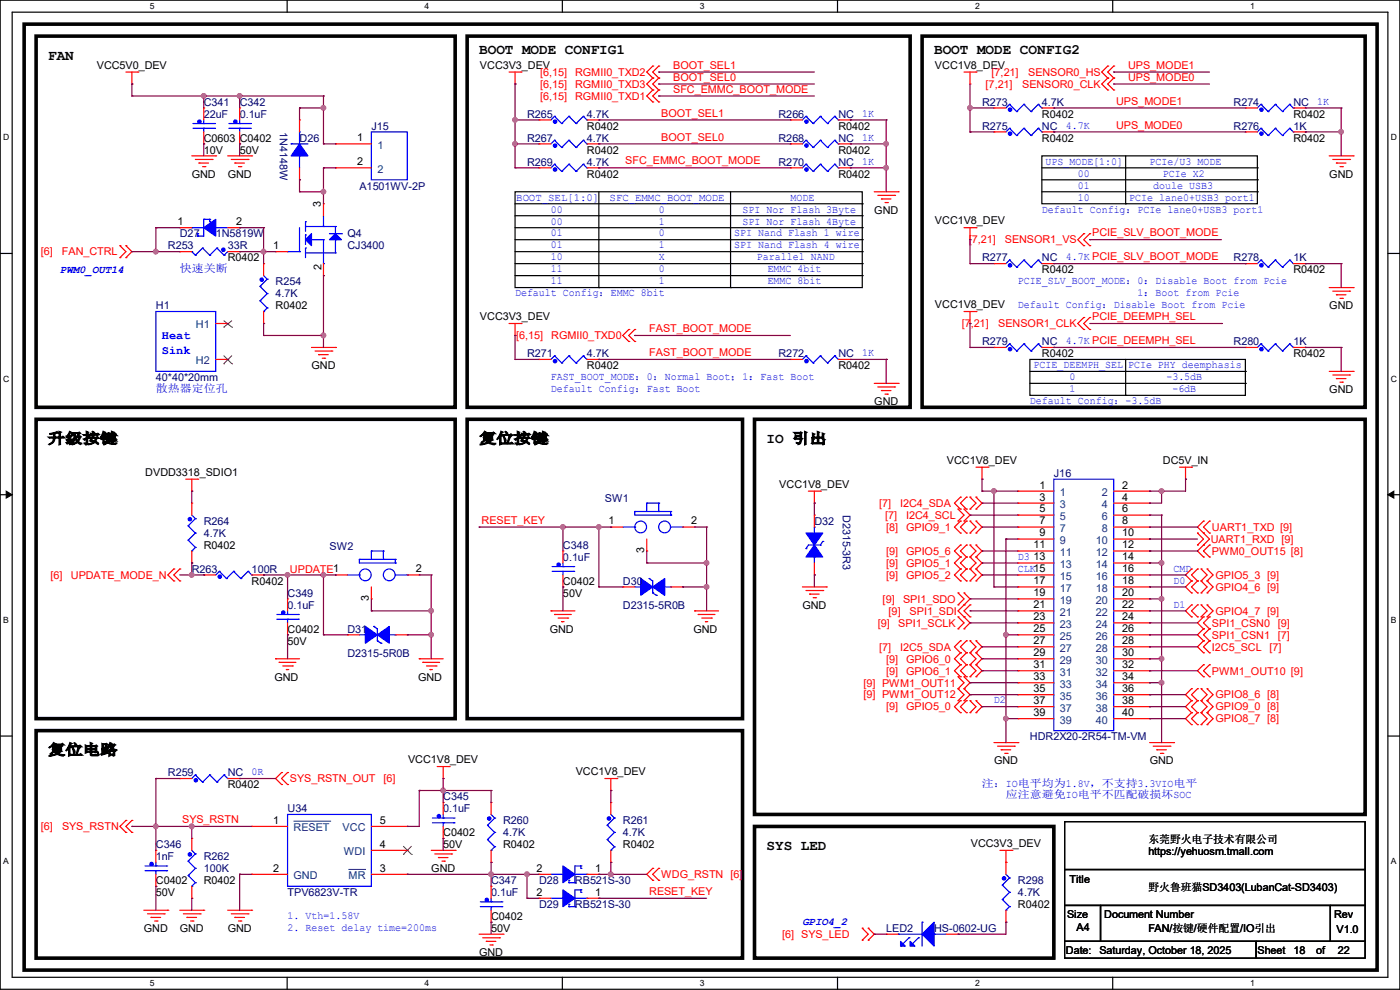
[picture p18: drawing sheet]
<svg xmlns="http://www.w3.org/2000/svg" width="297mm" height="210mm" viewBox="0 0 297 210" stroke-linecap="round" stroke-linejoin="round" font-family="sans-serif">
<defs><g id="words">
<g font-size="3">
<text x="101.6" y="11.5">BOOT MODE CONFIG1</text>
<text x="198.2" y="11.5">BOOT MODE CONFIG2</text>
<text x="10.2" y="12.7">FAN</text>
<text x="10.2" y="94">升级按键</text>
<text x="101.6" y="94">复位按键</text>
<text x="162.6" y="94">IO 引出</text>
<text x="10.2" y="160.1">复位电路</text>
<text x="162.6" y="180.4">SYS LED</text>
</g>
<g font-size="2.5" fill="#00f">
<text x="34.3" y="72">Heat</text>
<text x="34.3" y="75">Sink</text>
</g>
<g font-size="2.3">
<text x="20.5" y="14.6">VCC5V0_DEV</text>
<text x="101.8" y="14.6">VCC3V3_DEV</text>
<text x="198.3" y="14.6">VCC1V8_DEV</text>
<text x="75.7" y="30">1</text>
<text x="124.5" y="27.5">R0402</text>
<text x="177.9" y="27.5">R0402</text>
<text x="221" y="25">R0402</text>
<text x="274.4" y="25">R0402</text>
<text x="43.2" y="30.1">C0603</text>
<text x="43.2" y="32.6">10V</text>
<text x="50.8" y="30.1">C0402</text>
<text x="50.8" y="32.6">50V</text>
<text x="75.7" y="35.1">2</text>
<text x="124.5" y="32.6">R0402</text>
<text x="177.9" y="32.6">R0402</text>
<text x="221" y="30.1">R0402</text>
<text x="274.4" y="30.1">R0402</text>
<text x="40.7" y="37.7">GND</text>
<text x="48.3" y="37.7">GND</text>
<text x="124.5" y="37.7">R0402</text>
<text x="177.9" y="37.7">R0402</text>
<text x="282" y="37.7">GND</text>
<text x="37.6" y="47.8">1</text>
<text x="50.1" y="47.8">2</text>
<text x="68.1" y="44" transform="rotate(-90 68.1 44)">3</text>
<text x="185.5" y="45.3">GND</text>
<text x="198.3" y="47.6">VCC1V8_DEV</text>
<text x="58" y="52.8">1</text>
<text x="48.3" y="55.5">R0402</text>
<text x="68.2" y="57.2" transform="rotate(-90 68.2 57.2)">2</text>
<text x="221" y="58">R0402</text>
<text x="274.4" y="58">R0402</text>
<text x="58.5" y="65.6">R0402</text>
<text x="198.3" y="65.4">VCC1V8_DEV</text>
<text x="282" y="65.6">GND</text>
<text x="101.8" y="67.9">VCC3V3_DEV</text>
<text x="221" y="75.8">R0402</text>
<text x="274.4" y="75.8">R0402</text>
<text x="66.1" y="78.3">GND</text>
<text x="124.5" y="78.3">R0402</text>
<text x="177.9" y="78.3">R0402</text>
<text x="282" y="83.4">GND</text>
<text x="185.5" y="85.9">GND</text>
<text x="30.8" y="100.9">DVDD3318_SDIO1</text>
<text x="200.9" y="98.4">VCC1V8_DEV</text>
<text x="246.7" y="98.4">DC5V_IN</text>
<text x="165.3" y="103.5">VCC1V8_DEV</text>
<text x="220.5" y="103.6">1</text>
<text x="220.5" y="106.2">3</text>
<text x="238.1" y="103.6">2</text>
<text x="238.1" y="106.2">4</text>
<text x="129.1" y="111.3">1</text>
<text x="146.6" y="111.3">2</text>
<text x="220.5" y="108.7">5</text>
<text x="220.5" y="111.3">7</text>
<text x="220.5" y="113.8">9</text>
<text x="238.1" y="108.7">6</text>
<text x="238.1" y="111.3">8</text>
<text x="238.1" y="113.8">10</text>
<text x="43.2" y="116.4">R0402</text>
<text x="136.7" y="117.4" transform="rotate(-90 136.7 117.4)">3</text>
<text x="219.3" y="116.3">11</text>
<text x="219.3" y="118.9">13</text>
<text x="238.1" y="116.3">12</text>
<text x="238.1" y="118.9">14</text>
<text x="53.4" y="124">R0402</text>
<text x="88.2" y="121.4">2</text>
<text x="119.4" y="124">C0402</text>
<text x="219.3" y="124">17</text>
<text x="238.1" y="121.4">16</text>
<text x="238.1" y="124">18</text>
<text x="78.2" y="127.5" transform="rotate(-90 78.2 127.5)">3</text>
<text x="119.4" y="126.6">50V</text>
<text x="170.2" y="129.1">GND</text>
<text x="219.3" y="126.5">19</text>
<text x="219.3" y="129">21</text>
<text x="219.3" y="131.6">23</text>
<text x="238.1" y="126.5">20</text>
<text x="238.1" y="129">22</text>
<text x="238.1" y="131.6">24</text>
<text x="61" y="134.2">C0402</text>
<text x="61" y="136.7">50V</text>
<text x="116.6" y="134.2">GND</text>
<text x="147.1" y="134.2">GND</text>
<text x="219.3" y="134.1">25</text>
<text x="219.3" y="136.7">27</text>
<text x="238.1" y="134.1">26</text>
<text x="238.1" y="136.7">28</text>
<text x="219.3" y="139.2">29</text>
<text x="219.3" y="141.7">31</text>
<text x="238.1" y="139.2">30</text>
<text x="238.1" y="141.7">32</text>
<text x="58.2" y="144.4">GND</text>
<text x="88.7" y="144.4">GND</text>
<text x="219.3" y="144.3">33</text>
<text x="219.3" y="146.8">35</text>
<text x="219.3" y="149.4">37</text>
<text x="238.1" y="144.3">34</text>
<text x="238.1" y="146.8">36</text>
<text x="238.1" y="149.4">38</text>
<text x="219.3" y="151.9">39</text>
<text x="238.1" y="151.9">40</text>
<text x="86.6" y="161.9">VCC1V8_DEV</text>
<text x="48.3" y="167.2">R0402</text>
<text x="122.1" y="164.4">VCC1V8_DEV</text>
<text x="210.9" y="162.1">GND</text>
<text x="243.9" y="162.1">GND</text>
<text x="58" y="174.8">1</text>
<text x="80.6" y="179.8">4</text>
<text x="80.6" y="174.8">5</text>
<text x="94" y="177.4">C0402</text>
<text x="94" y="179.9">50V</text>
<text x="106.7" y="179.9">R0402</text>
<text x="132.1" y="179.9">R0402</text>
<text x="206" y="179.7">VCC3V3_DEV</text>
<text x="243.6" y="178.9">东莞野火电子技术有限公司</text>
<text x="58" y="184.9">2</text>
<text x="80.6" y="184.9">3</text>
<text x="91.5" y="185">GND</text>
<text x="113.8" y="184.9">2</text>
<text x="126.3" y="184.9">1</text>
<text x="243.6" y="181.4">https://yehuosm.tmall.com</text>
<text x="33.1" y="187.5">C0402</text>
<text x="33.1" y="190.1">50V</text>
<text x="43.2" y="187.5">R0402</text>
<text x="113.8" y="190">2</text>
<text x="126.3" y="190">1</text>
<text x="226.9" y="187.3">Title</text>
<text x="243.6" y="189.1">野火鲁班猫SD3403(LubanCat-SD3403)</text>
<text x="30.5" y="197.7">GND</text>
<text x="38.1" y="197.7">GND</text>
<text x="48.3" y="197.7">GND</text>
<text x="104.2" y="195.2">C0402</text>
<text x="104.2" y="197.7">50V</text>
<text x="216" y="192.6">R0402</text>
<text x="226.4" y="194.6">Size</text>
<text x="228.4" y="197.4">A4</text>
<text x="234.2" y="194.6">Document Number</text>
<text x="243.6" y="197.7">FAN/按键/硬件配置/IO引出</text>
<text x="283" y="194.6">Rev</text>
<text x="283.5" y="198">V1.0</text>
<text x="101.6" y="202.8">GND</text>
<text x="226.1" y="202.3">Date:</text>
<text x="233.2" y="202.3">Saturday, October 18, 2025</text>
<text x="266.8" y="202.3">Sheet</text>
<text x="274.4" y="202.3">18</text>
<text x="279.2" y="202.3">of</text>
<text x="283.8" y="202.3">22</text>
</g>
<g font-size="2.3" fill="#f00">
<text x="114.6" y="16.1">[6,15]</text>
<text x="122" y="16.1">RGMII0_TXD2</text>
<text x="142.8" y="14.6">BOOT_SEL1</text>
<text x="142.8" y="17.1">BOOT_SEL0</text>
<text x="210.4" y="16.1">[7,21]</text>
<text x="218.1" y="16.1">SENSOR0_HS</text>
<text x="239.3" y="14.6">UPS_MODE1</text>
<text x="239.3" y="17.1">UPS_MODE0</text>
<text x="114.6" y="18.6">[6,15]</text>
<text x="114.6" y="21.2">[6,15]</text>
<text x="122" y="18.6">RGMII0_TXD3</text>
<text x="122" y="21.2">RGMII0_TXD1</text>
<text x="142.8" y="19.6">SFC_EMMC_BOOT_MODE</text>
<text x="209.1" y="18.6">[7,21]</text>
<text x="216.8" y="18.6">SENSOR0_CLK</text>
<text x="236.8" y="22.2">UPS_MODE1</text>
<text x="140.3" y="29.8">BOOT_SEL0</text>
<text x="140.3" y="24.7">BOOT_SEL1</text>
<text x="236.8" y="27.3">UPS_MODE0</text>
<text x="132.6" y="34.9">SFC_EMMC_BOOT_MODE</text>
<text x="205.5" y="51.6">[7,21]</text>
<text x="213.2" y="51.6">SENSOR1_VS</text>
<text x="231.7" y="50.1">PCIE_SLV_BOOT_MODE</text>
<text x="8.7" y="54.2">[6]</text>
<text x="13.1" y="54.2">FAN_CTRL</text>
<text x="109.5" y="72">[6,15]</text>
<text x="116.9" y="72">RGMII0_TXD0</text>
<text x="137.7" y="70.4">FAST_BOOT_MODE</text>
<text x="204" y="69.4">[7,21]</text>
<text x="211.8" y="69.4">SENSOR1_CLK</text>
<text x="231.7" y="67.9">PCIE_DEEMPH_SEL</text>
<text x="137.7" y="75.5">FAST_BOOT_MODE</text>
<text x="186.5" y="107.5">[7]</text>
<text x="190.9" y="107.5">I2C4_SDA</text>
<text x="102.2" y="111.1">RESET_KEY</text>
<text x="187.8" y="110.1">[7]</text>
<text x="188" y="112.6">[8]</text>
<text x="192.2" y="110.1">I2C4_SCL</text>
<text x="192.2" y="112.6">GPIO9_1</text>
<text x="257.1" y="112.6">UART1_TXD [9]</text>
<text x="188" y="117.7">[9]</text>
<text x="192.2" y="117.7">GPIO5_6</text>
<text x="256.9" y="115.1">UART1_RXD [9]</text>
<text x="257.1" y="117.7">PWM0_OUT15 [8]</text>
<text x="10.7" y="122.8">[6]</text>
<text x="15" y="122.8">UPDATE_MODE_N</text>
<text x="61.5" y="121.5">UPDATE1</text>
<text x="188" y="122.8">[9]</text>
<text x="188" y="120.2">[9]</text>
<text x="192.2" y="122.8">GPIO5_2</text>
<text x="192.2" y="120.2">GPIO5_1</text>
<text x="257.9" y="122.8">GPIO5_3 [9]</text>
<text x="257.9" y="125.3">GPIO4_6 [9]</text>
<text x="187.3" y="127.8">[9]</text>
<text x="188.5" y="130.4">[9]</text>
<text x="191.6" y="127.8">SPI1_SDO</text>
<text x="193" y="130.4">SPI1_SDI</text>
<text x="257.9" y="130.4">GPIO4_7 [9]</text>
<text x="186.2" y="132.9">[9]</text>
<text x="190.6" y="132.9">SPI1_SCLK</text>
<text x="257.1" y="135.5">SPI1_CSN1</text>
<text x="257.1" y="132.9">SPI1_CSN0</text>
<text x="271.1" y="135.5">[7]</text>
<text x="271.1" y="132.9">[9]</text>
<text x="186.5" y="138">[7]</text>
<text x="188" y="140.5">[9]</text>
<text x="188" y="143.1">[9]</text>
<text x="190.9" y="138">I2C5_SDA</text>
<text x="192.2" y="140.5">GPIO6_0</text>
<text x="192.2" y="143.1">GPIO6_1</text>
<text x="257.1" y="138">I2C5_SCL</text>
<text x="257.1" y="143.1">PWM1_OUT10 [9]</text>
<text x="269.3" y="138">[7]</text>
<text x="183.2" y="145.6">[9] PWM1_OUT11</text>
<text x="183.2" y="148.2">[9] PWM1_OUT12</text>
<text x="257.9" y="148.2">GPIO8_6 [8]</text>
<text x="188" y="150.7">[9]</text>
<text x="192.2" y="150.7">GPIO5_0</text>
<text x="257.9" y="150.7">GPIO9_0 [8]</text>
<text x="257.9" y="153.2">GPIO8_7 [8]</text>
<text x="61.5" y="165.9">SYS_RSTN_OUT</text>
<text x="81.3" y="165.9">[6]</text>
<text x="8.7" y="176.1">[6]</text>
<text x="13.2" y="176.1">SYS_RSTN</text>
<text x="38.7" y="174.6">SYS_RSTN</text>
<text x="137.7" y="189.8">RESET_KEY</text>
<text x="140.3" y="186.3">WDG_RSTN [6]</text>
<text x="165.9" y="199">[6] SYS_LED</text>
</g>
<g font-size="2.3" fill="#000080">
<text x="43.2" y="22.4">C341</text>
<text x="50.8" y="22.4">C342</text>
<text x="208.3" y="22.4">R273</text>
<text x="221" y="22.4">4.7K</text>
<text x="261.7" y="22.4">R274</text>
<text x="274.4" y="22.4">NC</text>
<text x="43.2" y="25">22uF</text>
<text x="50.8" y="25">0.1uF</text>
<text x="59.4" y="28" transform="rotate(90 59.4 28)">1N4148W</text>
<text x="78.8" y="27.5">J15</text>
<text x="111.8" y="25">R265</text>
<text x="124.5" y="25">4.7K</text>
<text x="165.2" y="25">R266</text>
<text x="177.9" y="25">NC</text>
<text x="208.3" y="27.5">R275</text>
<text x="221" y="27.5">NC</text>
<text x="261.7" y="27.5">R276</text>
<text x="274.4" y="27.5">1K</text>
<text x="63.5" y="30.1">D26</text>
<text x="111.8" y="35.1">R269</text>
<text x="111.8" y="30.1">R267</text>
<text x="124.5" y="35.1">4.7K</text>
<text x="124.5" y="30.1">4.7K</text>
<text x="165.2" y="30.1">R268</text>
<text x="165.2" y="35.1">R270</text>
<text x="177.9" y="30.1">NC</text>
<text x="177.9" y="35.1">NC</text>
<text x="76.2" y="40.2">A1501WV-2P</text>
<text x="35.6" y="52.9">R253</text>
<text x="38.1" y="50.4">D27</text>
<text x="45.8" y="50.4">1N5819W</text>
<text x="48.3" y="52.9">33R</text>
<text x="73.7" y="50.4">Q4</text>
<text x="73.7" y="52.9">CJ3400</text>
<text x="208.3" y="55.5">R277</text>
<text x="221" y="55.5">NC</text>
<text x="261.7" y="55.5">R278</text>
<text x="274.4" y="55.5">1K</text>
<text x="33.1" y="65.6">H1</text>
<text x="58.5" y="60.5">R254</text>
<text x="58.5" y="63.1">4.7K</text>
<text x="111.8" y="75.8">R271</text>
<text x="124.5" y="75.8">4.7K</text>
<text x="165.2" y="75.8">R272</text>
<text x="177.9" y="75.8">NC</text>
<text x="208.3" y="73.2">R279</text>
<text x="221" y="73.2">NC</text>
<text x="261.7" y="73.2">R280</text>
<text x="274.4" y="73.2">1K</text>
<text x="33.1" y="80.9">40*40*20mm</text>
<text x="223.6" y="101.2">J16</text>
<text x="128.3" y="106.5">SW1</text>
<text x="43.2" y="111.3">R264</text>
<text x="43.2" y="113.9">4.7K</text>
<text x="172.8" y="111.3">D32</text>
<text x="178.8" y="109.3" transform="rotate(90 178.8 109.3)">D2315-3R3</text>
<text x="69.9" y="116.7">SW2</text>
<text x="119.4" y="116.4">C348</text>
<text x="119.4" y="119">0.1uF</text>
<text x="40.7" y="121.5">R263</text>
<text x="53.4" y="121.5">100R</text>
<text x="132.1" y="124">D30</text>
<text x="61" y="126.6">C349</text>
<text x="61" y="129.1">0.1uF</text>
<text x="132.1" y="129.1">D2315-5R0B</text>
<text x="73.7" y="134.2">D31</text>
<text x="73.7" y="139.3">D2315-5R0B</text>
<text x="218.5" y="157.1">HDR2X20-2R54-TM-VM</text>
<text x="35.6" y="164.7">R259</text>
<text x="48.3" y="164.7">NC</text>
<text x="61" y="172.3">U34</text>
<text x="94" y="169.8">C345</text>
<text x="94" y="172.3">0.1uF</text>
<text x="33.1" y="179.9">C346</text>
<text x="106.7" y="174.8">R260</text>
<text x="106.7" y="177.4">4.7K</text>
<text x="132.1" y="174.8">R261</text>
<text x="132.1" y="177.4">4.7K</text>
<text x="33.1" y="182.5">1nF</text>
<text x="43.2" y="182.5">R262</text>
<text x="43.2" y="185">100K</text>
<text x="61" y="190.1">TPV6823V-TR</text>
<text x="104.2" y="187.5">C347</text>
<text x="104.2" y="190.1">0.1uF</text>
<text x="114.4" y="187.5">D28</text>
<text x="122" y="187.5">RB521S-30</text>
<text x="216" y="187.5">R298</text>
<text x="216" y="190.1">4.7K</text>
<text x="114.4" y="192.6">D29</text>
<text x="122" y="192.6">RB521S-30</text>
<text x="188" y="197.7">LED2</text>
<text x="198.2" y="197.7">HS-0602-UG</text>
</g>
<g font-size="2.3" fill="#00f">
<text x="279.4" y="22.2">1K</text>
<text x="182.9" y="24.8">1K</text>
<text x="182.9" y="29.8">1K</text>
<text x="226.1" y="27.3">4.7K</text>
<text x="182.9" y="34.9">1K</text>
<text x="221.8" y="34.9">UPS_MODE[1:0]</text>
<text x="243.9" y="34.9">PCIe/U3 MODE</text>
<text x="228.6" y="37.5">00</text>
<text x="228.6" y="40">01</text>
<text x="244.6" y="40">doule USB3</text>
<text x="246.7" y="37.5">PCIe X2</text>
<text x="109.5" y="42.5">BOOT_SEL[1:0]</text>
<text x="116.9" y="45.1">00</text>
<text x="116.9" y="47.6">00</text>
<text x="129.3" y="42.5">SFC_EMMC_BOOT_MODE</text>
<text x="139.7" y="47.6">1</text>
<text x="139.7" y="45.1">0</text>
<text x="157.5" y="45.1">SPI Nor Flash 3Byte</text>
<text x="157.5" y="47.6">SPI Nor Flash 4Byte</text>
<text x="167.7" y="42.5">MODE</text>
<text x="221" y="45.1">Default Config：PCIe lane0+USB3 port1</text>
<text x="228.6" y="42.5">10</text>
<text x="239.6" y="42.5">PCIe lane0+USB3 port1</text>
<text x="116.9" y="50.2">01</text>
<text x="116.9" y="52.7">01</text>
<text x="139.7" y="50.2">0</text>
<text x="139.7" y="52.7">1</text>
<text x="155.7" y="50.2">SPI Nand Flash 1 wire</text>
<text x="155.7" y="52.7">SPI Nand Flash 4 wire</text>
<text x="12.7" y="57.8">PWM0_OUT14</text>
<text x="38.1" y="57.8">快速关断</text>
<text x="116.9" y="55.2">10</text>
<text x="116.9" y="57.8">11</text>
<text x="139.7" y="55.2">X</text>
<text x="139.7" y="57.8">0</text>
<text x="160.6" y="55.2">Parallel NAND</text>
<text x="162.9" y="57.8">EMMC 4bit</text>
<text x="226.1" y="55.2">4.7K PCIE_SLV_BOOT_MODE</text>
<text x="109.3" y="62.9">Default Config：EMMC 8bit</text>
<text x="116.9" y="60.3">11</text>
<text x="139.7" y="60.3">1</text>
<text x="162.9" y="60.3">EMMC 8bit</text>
<text x="215.9" y="60.3">PCIE_SLV_BOOT_MODE：0：Disable Boot from Pcie</text>
<text x="215.9" y="65.4">Default Config：Disable Boot from Pcie</text>
<text x="241.3" y="62.9">1：Boot from Pcie</text>
<text x="182.9" y="75.6">1K</text>
<text x="226.1" y="73">4.7K PCIE_DEEMPH_SEL</text>
<text x="33.1" y="83.2">散热器定位孔</text>
<text x="116.9" y="80.6">FAST_BOOT_MODE：0：Normal Boot；1：Fast Boot</text>
<text x="116.9" y="83.2">Default Config：Fast Boot</text>
<text x="219.2" y="78.1">PCIE_DEEMPH_SEL</text>
<text x="226.9" y="80.6">0</text>
<text x="226.9" y="83.2">1</text>
<text x="239.3" y="78.1">PCIe PHY deemphasis</text>
<text x="247.4" y="80.6">-3.5dB</text>
<text x="248.7" y="83.2">-6dB</text>
<text x="218.5" y="85.7">Default Config：-3.5dB</text>
<text x="215.9" y="118.7">D3</text>
<text x="215.9" y="121.3">CLK15</text>
<text x="249" y="121.3">CMD</text>
<text x="249" y="123.8">D0</text>
<text x="249" y="128.9">D1</text>
<text x="210.9" y="149.2">D2</text>
<text x="53.4" y="164.5">0R</text>
<text x="208.3" y="167">注：IO电平均为1.8V，不支持3.3VIO电平</text>
<text x="213.4" y="169.3">应注意避免IO电平不匹配破损坏SOC</text>
<text x="61" y="194.9">1. Vth=1.58V</text>
<text x="61" y="197.5">2. Reset delay time=200ms</text>
<text x="170.2" y="196.3">GPIO4_2</text>
</g>
<g font-size="2.3" fill="#004080">
<text x="80.1" y="31.6">1</text>
<text x="80.1" y="36.7">2</text>
<text x="41.6" y="69.7">H1</text>
<text x="41.6" y="77.3">H2</text>
<text x="224.8" y="105.2">1</text>
<text x="224.8" y="107.8">3</text>
<text x="233.7" y="105.2">2</text>
<text x="233.7" y="107.8">4</text>
<text x="224.8" y="110.3">5</text>
<text x="224.8" y="112.9">7</text>
<text x="233.7" y="110.3">6</text>
<text x="233.7" y="112.9">8</text>
<text x="224.8" y="115.4">9</text>
<text x="224.8" y="117.9">11</text>
<text x="232.5" y="115.4">10</text>
<text x="232.5" y="117.9">12</text>
<text x="224.8" y="120.5">13</text>
<text x="224.8" y="123">15</text>
<text x="224.8" y="125.6">17</text>
<text x="232.5" y="120.5">14</text>
<text x="232.5" y="123">16</text>
<text x="232.5" y="125.6">18</text>
<text x="224.8" y="128.1">19</text>
<text x="224.8" y="130.6">21</text>
<text x="232.5" y="128.1">20</text>
<text x="232.5" y="130.6">22</text>
<text x="224.8" y="133.2">23</text>
<text x="224.8" y="135.7">25</text>
<text x="232.5" y="133.2">24</text>
<text x="232.5" y="135.7">26</text>
<text x="224.8" y="138.3">27</text>
<text x="224.8" y="140.8">29</text>
<text x="224.8" y="143.3">31</text>
<text x="232.5" y="138.3">28</text>
<text x="232.5" y="140.8">30</text>
<text x="232.5" y="143.3">32</text>
<text x="224.8" y="145.9">33</text>
<text x="224.8" y="148.4">35</text>
<text x="232.5" y="145.9">34</text>
<text x="232.5" y="148.4">36</text>
<text x="224.8" y="151">37</text>
<text x="224.8" y="153.5">39</text>
<text x="232.5" y="151">38</text>
<text x="232.5" y="153.5">40</text>
<text x="62.3" y="176.4">RESET</text>
<text x="72.7" y="176.4">VCC</text>
<text x="72.9" y="181.4">WDI</text>
<text x="62.3" y="186.5">GND</text>
<text x="74" y="186.5">MR</text>
</g>
<g font-size="1.8">
<text x="31.8" y="1.9">5</text>
<text x="90.1" y="1.9">4</text>
<text x="148.5" y="1.9">3</text>
<text x="206.8" y="1.9">2</text>
<text x="265.2" y="1.9">1</text>
<text x=".7" y="29.8">D</text>
<text x="295.1" y="29.8">D</text>
<text x=".7" y="80.9">C</text>
<text x="295.1" y="80.9">C</text>
<text x=".7" y="132.1">B</text>
<text x="295.1" y="132.1">B</text>
<text x=".7" y="183.3">A</text>
<text x="295.1" y="183.3">A</text>
<text x="31.8" y="209.2">5</text>
<text x="90.1" y="209.2">4</text>
<text x="148.5" y="209.2">3</text>
<text x="206.8" y="209.2">2</text>
<text x="265.2" y="209.2">1</text>
</g>
</g></defs>
<path d="M0 0h297v209.8h-297zM2.6 2.6h291.8v204.7h-291.8z" fill="none" stroke="#000" stroke-width=".25"/>
<g fill="#fff">
<path d="M31.7 .3h1v2h-1z"/>
<path d="M31.7 207.6h1v2h-1z"/>
</g>
<path d="M60.9 0v2.6M60.9 207.3v2.5" fill="none" stroke="#000" stroke-width=".25"/>
<g fill="#fff">
<path d="M90.1 .3h1v2h-1z"/>
<path d="M90.1 207.6h1v2h-1z"/>
</g>
<path d="M119.3 0v2.6M119.3 207.3v2.5" fill="none" stroke="#000" stroke-width=".25"/>
<g fill="#fff">
<path d="M148.5 .3h.9v2h-.9z"/>
<path d="M148.5 207.6h.9v2h-.9z"/>
</g>
<path d="M177.7 0v2.6M177.7 207.3v2.5" fill="none" stroke="#000" stroke-width=".25"/>
<g fill="#fff">
<path d="M206.8 .3h1v2h-1z"/>
<path d="M206.8 207.6h1v2h-1z"/>
</g>
<path d="M236.1 0v2.6M236.1 207.3v2.5" fill="none" stroke="#000" stroke-width=".25"/>
<g fill="#fff">
<path d="M265.2 .3h1v2h-1z"/>
<path d="M265.2 207.6h1v2h-1z"/>
<path d="M.7 28.2h1.2v1.9h-1.2z"/>
<path d="M295.1 28.2h1.2v1.9h-1.2z"/>
<path d="M.7 79.3h1.2v2h-1.2z"/>
<path d="M295.1 79.3h1.2v2h-1.2z"/>
</g>
<path d="M0 53.8h2.6M294.4 53.8h2.6" fill="none" stroke="#000" stroke-width=".25"/>
<g fill="#fff">
<path d="M.7 130.5h1.2v2h-1.2z"/>
<path d="M295.1 130.5h1.1v2h-1.1z"/>
</g>
<path d="M0 104.9h2.6M294.4 104.9h2.6" fill="none" stroke="#000" stroke-width=".25"/>
<path d="M1.3 104.2l1.3 .7-1.3 .8zM294.4 104.9l1.3-.7v1.5z" fill="#000" stroke="#000" stroke-width=".21"/>
<g fill="#fff">
<path d="M.7 181.7h1.2v2h-1.2z"/>
<path d="M295.1 181.7h1.1v2h-1.1z"/>
</g>
<g fill="none" stroke="#000" stroke-width=".25">
<path d="M221 33.1h45.7v10.1h-45.7zM221 35.6h45.7M221 38.1h45.7M238.8 33.1v10.1M266.7 35.6h.1M266.7 38.1h.1M109.3 40.7h73.6v20.3h-73.6zM109.3 43.2h73.6M109.3 45.8h73.6M109.3 48.3h73.6M109.3 50.8h73.6M109.3 53.4h73.6"/>
<path d="M109.3 55.9h73.6M109.3 58.5h73.6M127 40.7v20.3M155 40.7v20.3M182.9 43.2h.1M182.9 45.8h.1M182.9 48.3h.1M182.9 50.8h.1M182.9 53.4h.1M182.9 55.9h.1M182.9 58.5h.1M221 40.7h45.7"/>
<path d="M238.8 43.2h.1M266.7 40.7h.1M127 61h.1M155 61h.1M218.5 76.2h45.7v7.7h-45.7zM218.5 78.8h45.7M238.8 76.2v7.7M264.2 78.8h.1M218.5 81.3h45.7M238.8 83.9h.1M264.2 81.3h.1M0 156.1h2.6"/>
<path d="M294.4 156.1h2.6M225.8 174.3h63.8v10.1h-63.8zM225.8 184.4h63.8v7.7h-63.8zM225.8 192.1h7.7v7.6h-7.7zM225.8 199.7h40.7v3.5h-40.7zM233.5 192.1h48.7v7.6h-48.7zM266.5 199.7h23.1v3.5h-23.1zM282.2 192.1h7.4v7.6h-7.4z"/>
</g>
<path d="M5.1 5.1h287v200.7h-287zM7.7 7.7h88.9v78.7h-88.9zM99.1 7.7h94v78.7h-94zM195.6 7.7h94v78.7h-94zM7.7 88.9h88.9v63.5h-88.9zM99.1 88.9h58.4v63.5h-58.4zM160.1 88.9h129.5v83.9h-129.5zM7.7 155h149.8v48.2h-149.8zM160.1 175.3h63.5v27.9h-63.5z" fill="none" stroke="#000" stroke-width=".76"/>
<g fill="none" stroke="#f00" stroke-width=".25">
<path d="M26.7 15.3h2.6M28 17.8h.1M28 15.3v2.5M29.3 15.3h.1M108 15.3h2.5M109.3 17.8h.1M109.3 15.3v2.5M110.5 15.3h.1M138.5 14h.1M138.5 16.6h.1M138.5 19.1h.1M138.5 19.1l-1.3 1.3 1.3 1.2"/>
<path d="M138.5 14l-1.3 1.3 1.3 1.3M138.5 16.6l-1.3 1.2 1.3 1.3M139.7 14h.1M139.7 16.6h.1M139.7 19.1h.1M139.7 14l-1.2 1.3 1.2 1.3M139.7 16.6l-1.2 1.2 1.2 1.3M139.7 19.1l-1.2 1.3 1.2 1.2M204.5 15.3h2.6M205.8 17.8h.1M205.8 15.3v2.5M207.1 15.3h.1"/>
<path d="M235 14h.1M235 16.6h.1M235 19.1h.1M235 14l-1.3 1.3 1.3 1.3M235 16.6l-1.3 1.2 1.3 1.3M236.3 14h.1M236.3 16.6h.1M236.3 19.1h.1M236.3 14l-1.3 1.3 1.3 1.3M236.3 16.6l-1.3 1.2 1.3 1.3M40.7 33.1h5.1M41.4 33.8h3.6"/>
<path d="M42.2 34.6h.1M42.2 34.6h2M43 35.3h.5M43.2 22.9h.1M43.2 30.5h.1M43.2 22.9v2.5M43.2 28v2.5M43.5 35.3h.1M45 33.8h.1M45.8 33.1h.1M48.3 33.1h5.1M49.1 33.8h3.5"/>
<path d="M49.8 34.6h.1M49.8 34.6h2.1M50.6 35.3h.5M50.8 22.9h.1M50.8 30.5h.1M50.8 22.9v2.5M50.8 28v2.5M51.1 35.3h.1M52.6 33.8h.1M53.4 33.1h.1M63.5 38.1h.1M63.5 25.4h.1"/>
<path d="M63.5 25.4v2.6M63.5 35.6v2.5M71.2 30.5h.1M71.2 35.6h.1M71.2 30.5h7.6M71.2 35.6h7.6M114.3 25.4h.1M114.3 35.6h.1M114.3 30.5h.1M114.3 30.5h2.6M114.3 25.4h2.6M114.3 35.6h2.6"/>
<path d="M124.5 30.5h2.5M124.5 25.4h2.5M124.5 35.6h2.5M127 25.4h.1M127 35.6h.1M127 30.5h.1M138.5 21.6h.1M139.7 21.6h.1M167.7 30.5h.1M167.7 35.6h.1M167.7 25.4h.1M167.7 30.5h2.5"/>
<path d="M167.7 25.4h2.5M167.7 35.6h2.5M177.8 30.5h2.6M177.8 25.4h2.6M177.8 35.6h2.6M180.4 30.5h.1M180.4 35.6h.1M180.4 25.4h.1M210.9 28h.1M210.9 22.9h.1M210.9 28h2.5M210.9 22.9h2.5"/>
<path d="M221 28h2.6M221 22.9h2.6M223.6 28h.1M223.6 22.9h.1M264.2 28h.1M264.2 22.9h.1M264.2 28h2.5M264.2 22.9h2.5M274.4 28h2.5M274.4 22.9h2.5M276.9 28h.1M276.9 22.9h.1"/>
<path d="M282 33.1h5.1M282.7 33.8h3.6M283.5 34.6h.1M283.5 34.6h2M284.3 35.3h.5M284.8 35.3h.1M286.3 33.8h.1M287.1 33.1h.1M25.4 54.7h.1M25.4 52.1h.1M25.4 52.1l1.3 1.3-1.3 1.3M26.7 52.1h.1"/>
<path d="M26.7 54.7h.1M26.7 52.1l1.3 1.3-1.3 1.3M38.1 48.3h.1M38.1 53.4h.1M38.1 48.3h2.6M38.1 53.4h2.6M48.3 48.3h2.5M48.3 53.4h2.5M50.8 48.3h.1M50.8 53.4h.1M55.9 55.9h.1M55.9 55.9v2.6"/>
<path d="M58.5 53.4h.1M58.5 53.4h2.5M68.6 43.2h.1M68.6 58.5h.1M68.6 43.2v2.6M68.6 55.9v2.6M185.5 40.7h5M186.2 41.4h3.6M187 42.2h.1M187 42.2h2M187.7 43h.6M188.3 43h.1"/>
<path d="M189.8 41.4h.1M190.5 40.7h.1M204.5 48.3h2.6M205.8 50.8h.1M205.8 48.3v2.5M207.1 48.3h.1M210.9 55.9h.1M210.9 55.9h2.5M221 55.9h2.6M223.6 55.9h.1M229.9 49.6h.1M229.9 52.1h.1"/>
<path d="M229.9 49.6l-1.3 1.2 1.3 1.3M231.2 49.6h.1M231.2 52.1h.1M231.2 49.6l-1.3 1.2 1.3 1.3M264.2 55.9h.1M264.2 55.9h2.5M274.4 55.9h2.5M276.9 55.9h.1M45.8 68.6h2.5M45.8 76.2h2.5M48.3 68.6h.1M48.3 76.2h.1"/>
<path d="M55.9 68.6h.1M55.9 66.1v2.5M66.1 73.7h5.1M66.8 74.5h3.6M67.6 75.2h.1M67.6 75.2h2M68.4 76h.5M68.9 76h.1M70.4 74.5h.1M71.2 73.7h.1M108 68.6h2.5M109.3 71.2h.1"/>
<path d="M109.3 68.6v2.6M110.5 68.6h.1M114.3 76.2h.1M114.3 76.2h2.6M124.5 76.2h2.5M127 76.2h.1M133.4 69.9h.1M133.4 72.4h.1M133.4 69.9l-1.3 1.3 1.3 1.2M134.7 69.9h.1M134.7 72.4h.1M134.7 69.9l-1.3 1.3 1.3 1.2"/>
<path d="M167.7 76.2h.1M167.7 76.2h2.5M177.8 76.2h2.6M180.4 76.2h.1M204.5 66.1h2.6M205.8 68.6h.1M205.8 66.1v2.5M207.1 66.1h.1M210.9 73.7h.1M210.9 73.7h2.5M221 73.7h2.6M223.6 73.7h.1"/>
<path d="M229.9 67.4h.1M229.9 69.9h.1M229.9 67.4l-1.3 1.2 1.3 1.3M231.2 67.4h.1M231.2 69.9h.1M231.2 67.4l-1.3 1.2 1.3 1.3M264.2 73.7h.1M264.2 73.7h2.5M274.4 73.7h2.5M276.9 73.7h.1M282 61h5.1M282 78.8h5.1"/>
<path d="M282.7 61.8h3.6M282.7 79.5h3.6M283.5 62.5h.1M283.5 62.5h2M284.3 63.3h.5M284.8 63.3h.1M286.3 61.8h.1M286.3 79.5h.1M287.1 61h.1M287.1 78.8h.1M185.5 81.3h5M186.2 82.1h3.6"/>
<path d="M187 82.8h.1M187 82.8h2M187.7 83.6h.6M188.3 83.6h.1M189.8 82.1h.1M190.5 81.3h.1M207.1 99.1h2.5M208.3 99.1v2.5M209.6 99.1h.1M250.2 99.1h2.6M251.5 99.1v2.5M252.8 99.1h.1"/>
<path d="M283.5 80.3h.1M283.5 80.3h2M284.3 81.1h.5M284.8 81.1h.1M39.4 101.6h2.6M40.7 104.2h.1M40.7 106.7h.1M40.7 119.4h.1M40.7 101.6v2.6M40.7 106.7v2.6M40.7 116.9v2.5M42 101.6h.1"/>
<path d="M119.4 116.9h.1M119.4 116.9v2.5M129.6 111.8h.1M129.6 111.8h2.5M137.2 116.9h.1M137.2 114.3v2.6M144.8 111.8h2.6M147.4 111.8h.1M171.5 104.2h2.5M172.8 106.7h.1M172.8 109.3h.1M172.8 104.2v2.5"/>
<path d="M172.8 109.3v2.5M172.8 119.4v2.6M174 104.2h.1M203.2 110.5h.1M203.2 108h.1M203.2 108l1.3 1.3-1.3 1.2M203.8 105.5h.1M203.8 108h.1M203.8 110.5h.1M203.8 113.1h.1M203.8 118.2h.1M203.8 115.6h.1"/>
<path d="M203.8 105.5l-1.3 1.2 1.3 1.3M203.8 110.5l-1.3 1.3 1.3 1.3M203.8 118.2l-1.3 1.2 1.3 1.3M203.8 115.6l-1.3 1.3 1.3 1.3M204.5 108h.1M204.5 110.5h.1M204.5 108l1.3 1.3-1.3 1.2M205 108h.1M205 105.5h.1M205 113.1h.1M205 110.5h.1M205 118.2h.1"/>
<path d="M205 115.6h.1M205 105.5l-1.2 1.2 1.2 1.3M205 110.5l-1.2 1.3 1.2 1.3M205 118.2l-1.2 1.2 1.2 1.3M205 115.6l-1.2 1.3 1.2 1.3M205.8 108h.1M205.8 105.5h.1M205.8 113.1h.1M205.8 110.5h.1M205.8 118.2h.1M205.8 115.6h.1M205.8 115.6l1.3 1.3-1.3 1.3"/>
<path d="M205.8 105.5l1.3 1.2-1.3 1.3M205.8 110.5l1.3 1.3-1.3 1.3M205.8 118.2l1.3 1.2-1.3 1.3M207.1 105.5h.1M207.1 108h.1M207.1 110.5h.1M207.1 113.1h.1M207.1 118.2h.1M207.1 115.6h.1M207.1 105.5l1.2 1.2-1.2 1.3M207.1 110.5l1.2 1.3-1.2 1.3M207.1 118.2l1.2 1.2-1.2 1.3"/>
<path d="M207.1 115.6l1.2 1.3-1.2 1.3M208.3 101.6h.1M215.9 104.2h.1M215.9 106.7h.1M215.9 109.3h.1M215.9 111.8h.1M215.9 114.3h.1M215.9 116.9h.1M215.9 119.4h.1M215.9 104.2h7.7M215.9 106.7h7.7M215.9 109.3h7.7"/>
<path d="M215.9 111.8h7.7M215.9 114.3h7.7M215.9 116.9h7.7M215.9 119.4h7.7M236.3 104.2h7.6M236.3 106.7h7.6M236.3 109.3h7.6M236.3 111.8h7.6M236.3 114.3h7.6M236.3 116.9h7.6M236.3 119.4h7.6M243.9 104.2h.1"/>
<path d="M243.9 106.7h.1M243.9 109.3h.1M243.9 111.8h.1M243.9 114.3h.1M243.9 116.9h.1M243.9 119.4h.1M251.5 101.6h.1M254 113.1h.1M254 115.6h.1M254 113.1l1.3 1.2-1.3 1.3M255.3 110.5h.1M255.3 113.1h.1"/>
<path d="M255.3 115.6h.1M255.3 118.2h.1M255.3 110.5l-1.3 1.3 2.6 2.5-2.6 2.6 1.3 1.3M256.6 113.1h.1M256.6 110.5h.1M256.6 118.2h.1M256.6 115.6h.1M256.6 110.5l-1.3 1.3 1.3 1.3M256.6 115.6l-1.3 1.3 1.3 1.3M36.9 120.7h.1M36.9 123.2h.1M36.9 120.7l-1.3 1.3 1.3 1.2"/>
<path d="M38.1 120.7h.1M38.1 123.2h.1M38.1 120.7l-1.2 1.3 1.2 1.2M43.2 122h.1M43.2 122h2.6M53.4 122h2.5M55.9 122h.1M58.5 139.7h.1M58.5 139.7h5M61 127h.1M61 134.7h.1M61 127v2.6"/>
<path d="M61 132.1v2.6M71.2 122h.1M71.2 122h2.5M73.7 134.7h.1M73.7 134.7h2.5M78.8 127h.1M78.8 124.5v2.5M83.9 134.7h2.5M86.4 134.7h.1M86.4 122h2.5M88.9 139.7h.1M88.9 122h.1"/>
<path d="M88.9 139.7h5.1M116.9 129.6h.1M116.9 129.6h5.1M117.6 130.3h.1M117.6 130.3h3.6M118.4 131.1h2M119.2 131.9h.1M119.2 131.9h.5M119.4 124.5h.1M119.4 122v2.5M120.4 131.1h.1M132.1 124.5h.1"/>
<path d="M132.1 124.5h2.6M142.3 124.5h2.5M144.8 124.5h.1M147.4 129.6h.1M147.4 129.6h5M148.1 130.3h.1M148.1 130.3h3.6M148.9 131.1h2M149.6 131.9h.1M149.6 131.9h.6M150.9 131.1h.1M170.2 124.5h5.1"/>
<path d="M171 125.3h3.5M171.7 126h.1M171.7 126h2.1M172.5 126.8h.5M172.8 122h.1M173 126.8h.1M174.5 125.3h.1M175.3 124.5h.1M203.2 128.3h.1M203.2 125.8h.1M203.2 133.4h.1M203.2 130.9h.1"/>
<path d="M203.2 125.8l1.3 1.2-1.3 1.3M203.2 130.9l1.3 1.2-1.3 1.3M203.8 135.9h.1M203.8 138.5h.1M203.8 120.7h.1M203.8 123.2h.1M203.8 135.9l-1.3 1.3 1.3 1.3M203.8 138.5l-1.3 1.2 1.3 1.3M203.8 120.7l-1.3 1.3 1.3 1.2M204.5 125.8h.1M204.5 128.3h.1M204.5 130.9h.1"/>
<path d="M204.5 133.4h.1M204.5 125.8l1.3 1.2-2.6 2.6 2.6 2.5-1.3 1.3M205 138.5h.1M205 135.9h.1M205 123.2h.1M205 120.7h.1M205 135.9l-1.2 1.3 1.2 1.3M205 138.5l-1.2 1.2 1.2 1.3M205 120.7l-1.2 1.3 1.2 1.2M205.8 138.5h.1M205.8 135.9h.1M205.8 128.3h.1"/>
<path d="M205.8 130.9h.1M205.8 123.2h.1M205.8 120.7h.1M205.8 135.9l1.3 1.3-1.3 1.3M205.8 128.3l-1.3 1.3 1.3 1.3M205.8 138.5l1.3 1.2-1.3 1.3M205.8 120.7l1.3 1.3-1.3 1.2M207.1 135.9h.1M207.1 138.5h.1M207.1 120.7h.1M207.1 123.2h.1M207.1 135.9l1.2 1.3-1.2 1.3"/>
<path d="M207.1 138.5l1.2 1.2-1.2 1.3M207.1 120.7l1.2 1.3-1.2 1.2M215.9 122h.1M215.9 124.5h.1M215.9 127h.1M215.9 129.6h.1M215.9 132.1h.1M215.9 134.7h.1M215.9 137.2h.1M215.9 139.7h.1M215.9 139.7h7.7M215.9 129.6h7.7"/>
<path d="M215.9 124.5h7.7M215.9 122h7.7M215.9 127h7.7M215.9 132.1h7.7M215.9 134.7h7.7M215.9 137.2h7.7M236.3 139.7h7.6M236.3 129.6h7.6M236.3 124.5h7.6M236.3 122h7.6M236.3 127h7.6M236.3 132.1h7.6"/>
<path d="M236.3 134.7h7.6M236.3 137.2h7.6M243.9 122h.1M243.9 124.5h.1M243.9 127h.1M243.9 129.6h.1M243.9 132.1h.1M243.9 134.7h.1M243.9 137.2h.1M243.9 139.7h.1M252.8 120.7h.1M252.8 123.2h.1"/>
<path d="M252.8 125.8h.1M252.8 128.3h.1M252.8 130.9h.1M252.8 128.3l-1.3 1.3 1.3 1.3M252.8 120.7l-1.3 1.3 1.3 1.2M252.8 123.2l-1.3 1.3 1.3 1.3M254 123.2h.1M254 120.7h.1M254 125.8h.1M254 130.9h.1M254 128.3h.1M254 128.3l-1.2 1.3 1.2 1.3"/>
<path d="M254 120.7l-1.2 1.3 1.2 1.2M254 123.2l-1.2 1.3 1.2 1.3M254.8 123.2h.1M254.8 120.7h.1M254.8 125.8h.1M254.8 130.9h.1M254.8 128.3h.1M254.8 120.7l1.3 1.3-1.3 1.2M254.8 123.2l1.3 1.3-1.3 1.3M254.8 128.3l1.3 1.3-1.3 1.3M255.3 135.9h.1M255.3 138.5h.1"/>
<path d="M255.3 133.4h.1M255.3 130.9h.1M255.3 135.9l-1.3 1.3 1.3 1.3M255.3 133.4l-1.3 1.3 1.3 1.2M255.3 130.9l-1.3 1.2 1.3 1.3M256.1 120.7h.1M256.1 123.2h.1M256.1 125.8h.1M256.1 128.3h.1M256.1 130.9h.1M256.1 120.7l1.2 1.3-1.2 1.2M256.1 123.2l1.2 1.3-1.2 1.3"/>
<path d="M256.1 128.3l1.2 1.3-1.2 1.3M256.6 138.5h.1M256.6 135.9h.1M256.6 133.4h.1M256.6 130.9h.1M256.6 135.9l-1.3 1.3 1.3 1.3M256.6 133.4l-1.3 1.3 1.3 1.2M256.6 130.9l-1.3 1.2 1.3 1.3M59.2 140.5h.1M59.2 140.5h3.6M60 141.3h2M60.7 142h.1"/>
<path d="M60.7 142h.6M62 141.3h.1M89.7 140.5h.1M89.7 140.5h3.6M90.5 141.3h2M91.2 142h.1M91.2 142h.5M92.5 141.3h.1M203.2 146.1h.1M203.2 143.6h.1M203.2 148.6h.1M203.2 143.6l1.3 1.2-1.3 1.3"/>
<path d="M203.2 146.1l1.3 1.3-1.3 1.2M203.8 141h.1M203.8 143.6h.1M203.8 148.6h.1M203.8 151.2h.1M203.8 141l-1.3 1.3 1.3 1.3M203.8 148.6l-1.3 1.3 1.3 1.3M204.5 143.6h.1M204.5 146.1h.1M204.5 148.6h.1M204.5 143.6l1.3 1.2-1.3 1.3M204.5 146.1l1.3 1.3-1.3 1.2"/>
<path d="M205 141h.1M205 143.6h.1M205 151.2h.1M205 148.6h.1M205 141l-1.2 1.3 1.2 1.3M205 148.6l-1.2 1.3 1.2 1.3M205.8 141h.1M205.8 143.6h.1M205.8 151.2h.1M205.8 148.6h.1M205.8 141l1.3 1.3-1.3 1.3M205.8 148.6l1.3 1.3-1.3 1.3"/>
<path d="M207.1 141h.1M207.1 143.6h.1M207.1 148.6h.1M207.1 151.2h.1M207.1 141l1.2 1.3-1.2 1.3M207.1 148.6l1.2 1.3-1.2 1.3M210.9 157.5h5M211.6 158.3h3.6M212.4 159h.1M212.4 159h2M213.1 159.8h.6M213.7 159.8h.1"/>
<path d="M215.2 158.3h.1M215.9 157.5h.1M215.9 142.3h.1M215.9 144.8h.1M215.9 147.4h.1M215.9 149.9h.1M215.9 152.4h.1M215.9 142.3h7.7M215.9 144.8h7.7M215.9 147.4h7.7M215.9 149.9h7.7M215.9 152.4h7.7"/>
<path d="M236.3 142.3h7.6M236.3 144.8h7.6M236.3 147.4h7.6M236.3 149.9h7.6M236.3 152.4h7.6M243.9 142.3h.1M243.9 144.8h.1M243.9 147.4h.1M243.9 149.9h.1M243.9 152.4h.1M243.9 157.5h5.1M244.6 158.3h3.6"/>
<path d="M245.4 159h.1M245.4 159h2M246.2 159.8h.5M246.7 159.8h.1M248.2 158.3h.1M249 157.5h.1M252.8 146.1h.1M252.8 148.6h.1M252.8 151.2h.1M252.8 153.7h.1M252.8 146.1l-1.3 1.3 1.3 1.2M252.8 148.6l-1.3 1.3 1.3 1.3"/>
<path d="M252.8 151.2l-1.3 1.2 1.3 1.3M254 148.6h.1M254 146.1h.1M254 151.2h.1M254 153.7h.1M254 146.1l-1.2 1.3 1.2 1.2M254 148.6l-1.2 1.3 1.2 1.3M254 151.2l-1.2 1.2 1.2 1.3M254.8 148.6h.1M254.8 146.1h.1M254.8 151.2h.1M254.8 153.7h.1"/>
<path d="M254.8 146.1l1.3 1.3-1.3 1.2M254.8 148.6l1.3 1.3-1.3 1.3M254.8 151.2l1.3 1.2-1.3 1.3M255.3 141h.1M255.3 143.6h.1M255.3 141l-1.3 1.3 1.3 1.3M256.1 146.1h.1M256.1 148.6h.1M256.1 151.2h.1M256.1 153.7h.1M256.1 146.1l1.2 1.3-1.2 1.2M256.1 148.6l1.2 1.3-1.2 1.3"/>
<path d="M256.1 151.2l1.2 1.2-1.2 1.3M256.6 143.6h.1M256.6 141h.1M256.6 141l-1.3 1.3 1.3 1.3M26.7 174h.1M26.7 176.6h.1M26.7 174l-1.3 1.3 1.3 1.3M28 174h.1M28 176.6h.1M28 174l-1.3 1.3 1.3 1.3M38.1 165.1h.1M38.1 165.1h2.6"/>
<path d="M40.7 177.8h.1M40.7 177.8v2.6M48.3 165.1h2.5M50.8 165.1h.1M53.4 175.3h.1M53.4 175.3h7.6M59.7 163.9h.1M59.7 166.4h.1M59.7 163.9l-1.2 1.2 1.2 1.3M61 166.4h.1M61 163.9h.1M61 163.9l-1.3 1.2 1.3 1.3"/>
<path d="M78.8 175.3h7.6M86.4 175.3h.1M92.8 162.6h2.5M94 165.1h.1M94 170.2h.1M94 177.8h.1M94 162.6v2.5M94 170.2v2.6M94 175.3v2.5M95.3 162.6h.1M104.2 170.2h.1M104.2 170.2v2.6"/>
<path d="M128.3 165.1h2.6M129.6 167.7h.1M129.6 170.2h.1M129.6 165.1v2.6M129.6 170.2v2.6M130.9 165.1h.1M30.5 193.1h5.1M31.3 193.8h3.5M32 194.6h.1M32 194.6h2.1M32.8 195.4h.5M33.1 180.4h.1"/>
<path d="M33.1 188h.1M33.1 180.4v2.5M33.1 185.5v2.5M33.3 195.4h.1M34.8 193.8h.1M35.6 193.1h.1M38.1 193.1h5.1M38.9 193.8h3.6M39.7 194.6h.1M39.7 194.6h2M40.4 195.4h.5M40.7 190.5h.1"/>
<path d="M40.7 188v2.5M40.9 195.4h.1M42.5 193.8h.1M43.2 193.1h.1M48.3 193.1h5.1M49.1 193.8h3.5M49.8 194.6h.1M49.8 194.6h2.1M50.6 195.4h.5M51.1 195.4h.1M52.6 193.8h.1M53.4 193.1h.1"/>
<path d="M53.4 185.5h.1M53.4 185.5h7.6M78.8 180.4h7.6M78.8 185.5h7.6M86.4 185.5h.1M86.4 180.4h.1M91.5 180.4h5.1M92.2 181.1h3.6M93 181.9h.1M93 181.9h2M93.8 182.7h.5M94.3 182.7h.1"/>
<path d="M95.8 181.1h.1M96.6 180.4h.1M101.6 198.2h5.1M102.4 198.9h3.6M103.2 199.7h.1M103.2 199.7h2M104.2 188h.1M104.2 195.6h.1M104.2 182.9h.1M104.2 180.4v2.5M104.2 188v2.5M104.2 193.1v2.5"/>
<path d="M106 198.9h.1M106.7 198.2h.1M114.3 190.5h.1M114.3 185.5h.1M114.3 185.5h2.6M114.3 190.5h2.6M124.5 185.5h2.5M124.5 190.5h2.5M127 190.5h.1M127 185.5h.1M129.6 182.9h.1M129.6 180.4v2.5"/>
<path d="M138.5 184.2h.1M138.5 186.7h.1M138.5 184.2l-1.3 1.3 1.3 1.2M139.7 186.7h.1M139.7 184.2h.1M139.7 184.2l-1.2 1.3 1.2 1.2M182.9 199.4h.1M182.9 196.9h.1M182.9 196.9l1.3 1.3-1.3 1.2M184.2 196.9h.1M184.2 199.4h.1M184.2 196.9l1.3 1.3-1.3 1.2"/>
<path d="M188 198.2h.1M188 198.2h2.5M200.7 198.2h2.5M203.2 198.2h.1M212.1 180.4h2.6M213.4 182.9h.1M213.4 195.6h.1M213.4 180.4v5.1M213.4 193.1v2.5M214.7 180.4h.1M103.9 200.4h.5M104.4 200.4h.1"/>
</g>
<g fill="none" stroke="#00f" stroke-width=".25">
<path d="M40.9 27.2h4.6M40.9 26.2h4.6M43.2 27.2h.1M43.2 26.2h.1M43.2 25.4v.8M43.2 27.2v.8M45.5 27.2h.1M45.5 26.2h.1M48.6 27.2h4.5M48.6 26.2h4.5M50.8 27.2h.1M50.8 26.2h.1"/>
<path d="M50.8 25.4v.8M50.8 27.2v.8M53.1 27.2h.1M53.1 26.2h.1M61.8 30.5h.1M61.8 30.5h3.5M63.5 33.1h.1M63.5 28h.1M63.5 28v2.5M63.5 33.1v2.5M78.8 28h7.6v10.1h-7.6zM117.6 24.7h.1"/>
<path d="M117.6 34.8h.1M117.6 29.8h.1M117.6 24.7l-.7 .7M117.6 24.7l1.6 1.5M117.6 34.8l-.7 .8M117.6 34.8l1.6 1.6M117.6 29.8l-.7 .7M117.6 29.8l1.6 1.5M119.2 26.2h.1M119.2 36.4h.1M119.2 31.3h.1M120.7 24.7h.1"/>
<path d="M120.7 34.8h.1M120.7 29.8h.1M120.7 24.7l-1.5 1.5M120.7 24.7l1.5 1.5M120.7 34.8l-1.5 1.6M120.7 34.8l1.5 1.6M120.7 29.8l-1.5 1.5M120.7 29.8l1.5 1.5M122.2 26.2h.1M122.2 36.4h.1M122.2 31.3h.1M123.7 24.7h.1"/>
<path d="M123.7 34.8h.1M123.7 29.8h.1M123.7 24.7l-1.5 1.5M123.7 24.7l.8 .7M123.7 34.8l-1.5 1.6M123.7 34.8l.8 .8M123.7 29.8l-1.5 1.5M123.7 29.8l.8 .7M124.5 25.4h.1M124.5 35.6h.1M124.5 30.5h.1M171 29.8h.1"/>
<path d="M171 34.8h.1M171 24.7h.1M171 29.8l-.8 .7M171 29.8l1.5 1.5M171 34.8l-.8 .8M171 34.8l1.5 1.6M171 24.7l-.8 .7M171 24.7l1.5 1.5M172.5 31.3h.1M172.5 36.4h.1M172.5 26.2h.1M174 29.8h.1"/>
<path d="M174 34.8h.1M174 24.7h.1M174 29.8l-1.5 1.5M174 29.8l1.6 1.5M174 34.8l-1.5 1.6M174 34.8l1.6 1.6M174 24.7l-1.5 1.5M174 24.7l1.6 1.5M175.6 31.3h.1M175.6 36.4h.1M175.6 26.2h.1M177.1 29.8h.1"/>
<path d="M177.1 34.8h.1M177.1 24.7h.1M177.1 29.8l-1.5 1.5M177.1 29.8l.7 .7M177.1 34.8l-1.5 1.6M177.1 34.8l.7 .8M177.1 24.7l-1.5 1.5M177.1 24.7l.7 .7M177.8 30.5h.1M177.8 35.6h.1M177.8 25.4h.1M214.2 27.2h.1"/>
<path d="M214.2 22.1h.1M214.2 27.2l-.8 .8M214.2 27.2l1.5 1.5M214.2 22.1l-.8 .8M214.2 22.1l1.5 1.6M215.7 28.7h.1M215.7 23.7h.1M217.2 27.2h.1M217.2 22.1h.1M217.2 27.2l-1.5 1.5M217.2 27.2l1.5 1.5M217.2 22.1l-1.5 1.6"/>
<path d="M217.2 22.1l1.5 1.6M218.7 28.7h.1M218.7 23.7h.1M220.3 27.2h.1M220.3 22.1h.1M220.3 27.2l-1.6 1.5M220.3 27.2l.7 .8M220.3 22.1l-1.6 1.6M220.3 22.1l.7 .8M221 28h.1M221 22.9h.1M267.5 27.2h.1"/>
<path d="M267.5 22.1h.1M267.5 27.2l-.8 .8M267.5 27.2l1.5 1.5M267.5 22.1l-.8 .8M267.5 22.1l1.5 1.6M269 28.7h.1M269 23.7h.1M270.6 27.2h.1M270.6 22.1h.1M270.6 27.2l-1.6 1.5M270.6 27.2l1.5 1.5M270.6 22.1l-1.6 1.6"/>
<path d="M270.6 22.1l1.5 1.6M272.1 28.7h.1M272.1 23.7h.1M273.6 27.2h.1M273.6 22.1h.1M273.6 27.2l-1.5 1.5M273.6 27.2l.8 .8M273.6 22.1l-1.5 1.6M273.6 22.1l.8 .8M274.4 28h.1M274.4 22.9h.1M40.7 48.3h.1"/>
<path d="M40.7 53.4h.1M40.7 48.3h2.5M40.7 53.4l.7 .7M41.4 54.1h.1M42 50.1h.1M42 49.6h.1M42 49.6v.5M43 52.6h.1M43 52.6l1.5 1.5M43 52.6l-1.6 1.5M43.2 46.5h.1M43.2 46.5v3.6h-1.2"/>
<path d="M43.2 46.5h1.3M44.5 46.5h.1M44.5 47h.1M44.5 54.1h.1M44.5 46.5v.5M45.8 48.3h.1M45.8 48.3h2.5M46 52.6h.1M46 52.6l1.5 1.5M46 52.6l-1.5 1.5M47.5 54.1h.1M48.3 53.4l-.8 .7"/>
<path d="M55.9 58.5l.8 .7M56.7 59.2h.1M56.7 59.2l-1.5 1.5M61 53.4h.1M61 53.4h2.5M63.5 53.4h.1M63.5 48.3v5.1M64.8 52.6h.1M64.8 49.8h.1M64.8 47h.1M64.8 48h.1M64.8 47v2.1"/>
<path d="M64.8 49.8v2.1M64.8 52.6v2.1M64.8 53.6h6.4M64.8 48h6.4M66.1 50.8h2.5M68.6 48h.1M68.6 50.8h.1M68.6 55.9h.1M68.6 45.8v2.2M68.6 50.8v5.1M69.9 49.6h2.5M71.2 53.6h.1"/>
<path d="M71.2 50.8h.1M71.2 48h.1M71.2 48v1.6M71.2 50.8v2.8M72.4 49.6h.1M214.2 55.2h.1M214.2 55.2l-.8 .7M214.2 55.2l1.5 1.5M215.7 56.7h.1M217.2 55.2h.1M217.2 55.2l-1.5 1.5M217.2 55.2l1.5 1.5"/>
<path d="M218.7 56.7h.1M220.3 55.2h.1M220.3 55.2l-1.6 1.5M220.3 55.2l.7 .7M221 55.9h.1M267.5 55.2h.1M267.5 55.2l-.8 .7M267.5 55.2l1.5 1.5M269 56.7h.1M270.6 55.2h.1M270.6 55.2l-1.6 1.5M270.6 55.2l1.5 1.5"/>
<path d="M272.1 56.7h.1M273.6 55.2h.1M273.6 55.2l-1.5 1.5M273.6 55.2l.8 .7M274.4 55.9h.1M33.1 66.1h12.7v12.7h-12.7zM55.2 60.7h.1M55.2 63.8h.1M55.2 60.7l1.5 1.6M55.2 63.8l1.5 1.5M55.9 66.1h.1M56.7 62.3h.1"/>
<path d="M56.7 65.3h.1M56.7 62.3l-1.5 1.5M56.7 65.3l-.8 .8M117.6 75.5h.1M117.6 75.5l-.7 .7M117.6 75.5l1.6 1.5M119.2 77h.1M120.7 75.5h.1M120.7 75.5l-1.5 1.5M120.7 75.5l1.5 1.5M122.2 77h.1M123.7 75.5h.1"/>
<path d="M123.7 75.5l-1.5 1.5M123.7 75.5l.8 .7M124.5 76.2h.1M171 75.5h.1M171 75.5l-.8 .7M171 75.5l1.5 1.5M172.5 77h.1M174 75.5h.1M174 75.5l-1.5 1.5M174 75.5l1.6 1.5M175.6 77h.1M177.1 75.5h.1"/>
<path d="M177.1 75.5l-1.5 1.5M177.1 75.5l.7 .7M177.8 76.2h.1M214.2 72.9h.1M214.2 72.9l-.8 .8M214.2 72.9l1.5 1.6M215.7 74.5h.1M217.2 72.9h.1M217.2 72.9l-1.5 1.6M217.2 72.9l1.5 1.6M218.7 74.5h.1M220.3 72.9h.1"/>
<path d="M220.3 72.9l-1.6 1.6M220.3 72.9l.7 .8M221 73.7h.1M267.5 72.9h.1M267.5 72.9l-.8 .8M267.5 72.9l1.5 1.6M269 74.5h.1M270.6 72.9h.1M270.6 72.9l-1.6 1.6M270.6 72.9l1.5 1.6M272.1 74.5h.1M273.6 72.9h.1"/>
<path d="M273.6 72.9l-1.5 1.6M273.6 72.9l.8 .8M274.4 73.7h.1M39.9 111.5h.1M39.9 114.6h.1M39.9 114.6l1.5 1.5M39.9 111.5l1.5 1.6M40.7 116.9h.1M40.7 109.3l.7 .7M41.4 110h.1M41.4 113.1h.1M41.4 116.1h.1"/>
<path d="M41.4 110l-1.5 1.5M41.4 113.1l-1.5 1.5M41.4 116.1l-.7 .8M76.2 118.7h.1M76.2 118.7v.7h7.7M76.2 118.7h7.7M78.8 116.9h.1M78.8 116.9v1.8M78.8 116.9h2.5M81.3 116.9h.1M81.3 118.7h.1M81.3 116.9v1.8"/>
<path d="M83.9 119.4h.1M83.9 118.7h.1M83.9 118.7v.7M119.4 119.4v.8M132.1 111.8h2.6M134.7 111.8h.1M134.7 108.5h.1M134.7 108.5v.8h7.6M134.7 108.5h7.6M137.2 106.7h.1M137.2 106.7v1.8M137.2 106.7h2.5"/>
<path d="M139.7 106.7h.1M139.7 108.5h.1M139.7 106.7v1.8M142.3 109.3h.1M142.3 108.5h.1M142.3 111.8h2.5M142.3 108.5v.8M144.8 111.8h.1M171 116.4h.1M172.8 111.8h.1M172.8 118.2h.1M172.8 111.8v1.3"/>
<path d="M172.8 118.2v1.2M174 115.6h.1M174 115.6h-2.5l-.5 .8M174.5 114.9h.1M174.5 114.9l-.5 .7M223.6 101.6h12.7v53.4h-12.7zM46.5 121.2h.1M46.5 121.2l-.7 .8M46.5 121.2l1.5 1.5M48 122.7h.1M49.6 121.2h.1M49.6 121.2l-1.6 1.5"/>
<path d="M49.6 121.2l1.5 1.5M51.1 122.7h.1M52.6 121.2h.1M52.6 121.2l-1.5 1.5M52.6 121.2l.8 .8M53.4 122h.1M58.7 131.4h4.6M58.7 130.3h4.6M61 131.4h.1M61 130.3h.1M61 129.6v.7M61 131.4v.7"/>
<path d="M63.3 131.4h.1M63.3 130.3h.1M73.7 122h2.5M76.2 122h.1M76.2 134.7h1.3M77.5 134.7h.1M79.3 132.9h.1M79.3 132.9l.8 .5v2.5M80.1 135.9h.1M80.1 135.9l.7 .5M80.8 136.4h.1M82.6 134.7h1.3"/>
<path d="M83.9 134.7h.1M83.9 122h2.5M86.4 122h.1M117.1 121.2h4.6M117.1 120.2h4.6M119.4 121.2h.1M119.4 120.2h.1M119.4 121.2v.8M121.7 121.2h.1M121.7 120.2h.1M134.7 124.5h1.2M135.9 124.5h.1"/>
<path d="M137.7 122.7h.1M137.7 122.7l.8 .5v2.6M138.5 125.8h.1M138.5 125.8l.7 .5M139.2 126.3h.1M141 124.5h1.3M142.3 124.5h.1M41.4 164.4h.1M41.4 164.4l-.7 .7M41.4 164.4l1.6 1.5M43 165.9h.1M44.5 164.4h.1"/>
<path d="M44.5 164.4l-1.5 1.5M44.5 164.4l1.5 1.5M46 165.9h.1M47.5 164.4h.1M47.5 164.4l-1.5 1.5M47.5 164.4l.8 .7M48.3 165.1h.1M61 172.8h17.8v15.2h-17.8zM91.7 174.5h4.6M91.7 173.5h4.6M94 174.5h.1M94 173.5h.1"/>
<path d="M94 172.8v.7M94 174.5v.8M96.3 174.5h.1M96.3 173.5h.1M103.4 175h.1M103.4 178.1h.1M103.4 175l1.5 1.6M103.4 178.1l1.5 1.5M104.2 172.8l.7 .7M104.9 173.5h.1M104.9 176.6h.1M104.9 179.6h.1"/>
<path d="M104.9 173.5l-1.5 1.5M104.9 176.6l-1.5 1.5M104.9 179.6l-.7 .8M128.8 175h.1M128.8 178.1h.1M128.8 175l1.5 1.6M128.8 178.1l1.5 1.5M129.6 172.8l.7 .7M130.3 173.5h.1M130.3 176.6h.1M130.3 179.6h.1M130.3 173.5l-1.5 1.5"/>
<path d="M130.3 176.6l-1.5 1.5M130.3 179.6l-.7 .8M30.8 184.7h4.5M30.8 183.7h4.5M33.1 184.7h.1M33.1 183.7h.1M33.1 182.9v.8M33.1 184.7v.8M35.3 184.7h.1M35.3 183.7h.1M39.9 182.7h.1M39.9 185.7h.1"/>
<path d="M39.9 182.7l1.5 1.5M39.9 185.7l1.5 1.5M40.7 188h.1M40.7 180.4l.7 .7M41.4 181.1h.1M41.4 184.2h.1M41.4 187.2h.1M41.4 181.1l-1.5 1.6M41.4 184.2l-1.5 1.5M41.4 187.2l-.7 .8M101.9 192.3h4.6M101.9 191.3h4.6"/>
<path d="M104.2 192.3h.1M104.2 191.3h.1M104.2 180.4h.1M104.2 190.5v.8M104.2 192.3v.8M106.5 192.3h.1M106.5 191.3h.1M116.9 190.5h2.5M116.9 185.5h2.5M119.4 190.5h.1M119.4 185.5h.1M120.7 192.3h.1"/>
<path d="M120.7 191.8h.1M120.7 187.2h.1M120.7 186.7h.1M120.7 192.3h1.3M120.7 186.7v.5M120.7 191.8v.5M120.7 187.2h1.3M122 192.3h.1M122 187.2h.1M122 190.5h2.5M122 185.5h2.5M123.2 188.8h.1"/>
<path d="M123.2 189.3h.1M123.2 183.7h.1M123.2 184.2h.1M123.2 183.7h-1.2v3.5M123.2 188.8h-1.2v3.5M123.2 183.7v.5M123.2 188.8v.5M124.5 190.5h.1M124.5 185.5h.1M129.6 180.4h.1M190.5 198.2h.1M190.5 198.2h5.1"/>
<path d="M192.8 198.9h.1M192.8 198.9l-1.2 1.3M194.9 198.9h.1M194.9 198.9l-1.3 1.3M195.6 195.6h.1M195.6 195.6v5.1M198.2 198.2h.1M198.2 198.2h2.5M212.6 187.7h.1M212.6 190.8h.1M212.6 187.7l1.6 1.6M212.6 190.8l1.6 1.5"/>
<path d="M213.4 193.1h.1M213.4 185.5l.8 .7M214.2 186.2h.1M214.2 189.3h.1M214.2 192.3h.1M214.2 186.2l-1.6 1.5M214.2 189.3l-1.6 1.5M214.2 192.3l-.8 .8"/>
<circle cx="135.9" cy="111.8" r="1.25"/>
<circle cx="141" cy="111.8" r="1.25"/>
<circle cx="77.5" cy="121.9" r="1.25"/>
<circle cx="82.6" cy="121.9" r="1.25"/>
</g>
<g fill="#00f" stroke="#00f" stroke-width=".25">
<path d="M195.6 198.2l2.6-2.6v5.1z"/>
<path d="M193.1 199.7l1 1h-1z"/>
<path d="M191.1 199.7l1 1h-1z"/>
<path d="M64.8 50.8l1.3-1.2v2.5z"/>
<path d="M71.2 49.6l1.2 1.2h-2.5z"/>
<path d="M172.8 115.6l1.7 2.6h-3.5z" fill-rule="evenodd"/>
<path d="M171 113.1h3.5l-1.7 2.5z" fill-rule="evenodd"/>
<path d="M135.9 122.7l2.6 1.8-2.6 1.8z" fill-rule="evenodd"/>
<path d="M138.5 124.5l2.5-1.8v3.6z" fill-rule="evenodd"/>
<path d="M43.2 48.3l2.6-1.8v3.6z" fill-rule="evenodd"/>
<path d="M63.5 30.5l1.8 2.6h-3.5z" fill-rule="evenodd"/>
<path d="M119.4 188.8l2.6 1.7-2.6 1.8z" fill-rule="evenodd"/>
<path d="M119.4 183.7l2.6 1.8-2.6 1.7z" fill-rule="evenodd"/>
<path d="M77.5 132.9l2.6 1.8-2.6 1.7z" fill-rule="evenodd"/>
<path d="M80.1 134.7l2.5-1.8v3.5z" fill-rule="evenodd"/>
<circle cx="171.1" cy="30.9" r=".36"/>
<circle cx="214.3" cy="74.1" r=".36"/>
<circle cx="103.3" cy="190.9" r=".36"/>
<circle cx="117.7" cy="25.8" r=".36"/>
<circle cx="214.3" cy="28.3" r=".36"/>
<circle cx="267.6" cy="56.3" r=".36"/>
<circle cx="41.5" cy="165.5" r=".36"/>
<circle cx="171.1" cy="36" r=".36"/>
<circle cx="32.2" cy="183.3" r=".36"/>
<circle cx="40.3" cy="181.3" r=".36"/>
<circle cx="117.7" cy="36" r=".36"/>
<circle cx="267.6" cy="28.3" r=".36"/>
<circle cx="267.6" cy="74.1" r=".36"/>
<circle cx="117.7" cy="76.6" r=".36"/>
<circle cx="46.6" cy="122.3" r=".36"/>
<circle cx="42.3" cy="25.8" r=".36"/>
<circle cx="93.1" cy="173.1" r=".36"/>
<circle cx="214.3" cy="23.3" r=".36"/>
<circle cx="214.3" cy="56.3" r=".36"/>
<circle cx="49.9" cy="25.8" r=".36"/>
<circle cx="60.1" cy="129.9" r=".36"/>
<circle cx="47.4" cy="53" r=".36"/>
<circle cx="40.3" cy="110.1" r=".36"/>
<circle cx="213" cy="186.3" r=".36"/>
<circle cx="55.5" cy="59.3" r=".36"/>
<circle cx="103.8" cy="173.6" r=".36"/>
<circle cx="267.6" cy="23.3" r=".36"/>
<circle cx="171.1" cy="25.8" r=".36"/>
<circle cx="118.5" cy="119.8" r=".36"/>
<circle cx="171.1" cy="76.6" r=".36"/>
<circle cx="117.7" cy="30.9" r=".36"/>
<circle cx="129.2" cy="173.6" r=".36"/>
</g>
<path d="M62.3 174.2h7.7M70 174.2h.1M73.9 184.4h3.5M77.4 184.4h.1" fill="none" stroke="#004080" stroke-width=".21"/>
<path d="M47.4 69.4h.1M47.4 77.2h.1M47.4 68l1.8 1.4M47.4 75.4l1.8 1.8M49.2 69.4h.1M49.2 77.2h.1M49.2 68l-1.8 1.4M49.2 75.4l-1.8 1.8M85.5 179.5l1.8 1.7M87.3 179.5l-1.8 1.7M85.5 181.2h.1M87.3 181.2h.1" fill="none" stroke="#804000" stroke-width=".21"/>
<g fill="none" stroke="#800040" stroke-width=".25">
<path d="M28 17.8h.1M28 17.8v2.6M109.3 17.8h.1M109.3 17.8v17.8M139.7 15.3h.1M139.7 17.8h.1M139.7 15.3h33.1M139.7 17.8h33.1M205.8 17.8v10.2M236.3 15.3h.1M236.3 17.8h.1M236.3 15.3h20.3"/>
<path d="M236.3 17.8h20.3M28 20.4h.1M28 20.4h40.6M43.2 30.5h.1M43.2 20.4h.1M43.2 20.4v2.5M43.2 30.5v2.6M50.8 30.5h.1M50.8 20.4h.1M50.8 20.4v2.5M50.8 30.5v2.6M63.5 38.1h.1"/>
<path d="M63.5 22.9h.1M63.5 22.9v2.5M63.5 38.1v2.6M63.5 22.9h5.1M68.6 30.5h.1M68.6 20.4h.1M68.6 35.6h.1M68.6 22.9h.1M68.6 30.5h2.6M68.6 20.4v10.1M68.6 35.6v7.6M68.6 35.6h2.6"/>
<path d="M109.3 35.6h.1M109.3 25.4h.1M109.3 30.5h.1M109.3 30.5h5M109.3 35.6h5M109.3 25.4h5M127 30.5h.1M127 35.6h.1M127 25.4h.1M127 30.5h40.7M127 35.6h40.7M127 25.4h40.7"/>
<path d="M139.7 20.4h.1M139.7 20.4h33.1M180.4 25.4h.1M180.4 35.6h.1M180.4 30.5h.1M180.4 30.5h7.6M180.4 35.6h7.6M180.4 25.4h7.6M188 25.4h.1M188 35.6h.1M188 30.5h.1M188 25.4v15.3"/>
<path d="M205.8 28h.1M205.8 22.9h.1M205.8 22.9h5.1M205.8 28h5.1M223.6 28h.1M223.6 22.9h.1M223.6 22.9h40.6M223.6 28h40.6M276.9 28h.1M276.9 22.9h7.6M276.9 28h7.6M284.5 28h.1"/>
<path d="M284.5 22.9h.1M284.5 22.9v10.2M28 53.4h.1M28 53.4h10.1M33.1 48.3h.1M33.1 53.4h.1M33.1 48.3h5M33.1 48.3v5.1M50.8 53.4h.1M50.8 48.3h.1M50.8 53.4h7.7M50.8 48.3h5.1"/>
<path d="M55.9 48.3h.1M55.9 53.4h.1M55.9 48.3v7.6M63.5 40.7h.1M63.5 40.7h5.1M68.6 40.7h.1M68.6 58.5h.1M68.6 58.5v15.2M205.8 50.8h.1M205.8 55.9h.1M205.8 50.8v5.1M205.8 55.9h5.1"/>
<path d="M223.6 55.9h40.6M231.2 50.8h.1M231.2 50.8h27.9M264.2 55.9h.1M276.9 55.9h.1M276.9 55.9h7.6M284.5 55.9h.1M284.5 55.9v5.1M55.9 68.6h.1M55.9 71.2h.1M55.9 68.6v2.6M55.9 71.2h12.7"/>
<path d="M68.6 71.2h.1M109.3 71.2h.1M109.3 76.2h.1M109.3 71.2v5M109.3 76.2h5M127 76.2h.1M127 76.2h40.7M134.7 71.2h.1M134.7 71.2h33M180.4 76.2h7.6M188 76.2h.1M188 76.2v5.1"/>
<path d="M205.8 68.6h.1M205.8 73.7h.1M205.8 68.6v5.1M205.8 73.7h5.1M223.6 73.7h.1M223.6 73.7h40.6M231.2 68.6h27.9M259.1 68.6h.1M276.9 73.7h.1M276.9 73.7h7.6M284.5 73.7h.1M284.5 73.7v5.1"/>
<path d="M40.7 104.2h.1M40.7 119.4h.1M40.7 104.2v2.5M40.7 119.4v2.6M101.6 111.8h.1M101.6 111.8h28M119.4 111.8h.1M119.4 111.8v5.1M127 111.8h.1M127 111.8v12.7M129.6 111.8h.1M137.2 119.4h.1"/>
<path d="M137.2 119.4h12.7M137.2 116.9v2.5M147.4 111.8h2.5M149.9 119.4h.1M149.9 111.8h.1M149.9 111.8v17.8M172.8 106.7h.1M172.8 106.7v2.6M205.8 109.3h.1M205.8 109.3h10.1M208.3 101.6h.1M208.3 104.2h.1"/>
<path d="M208.3 106.7h.1M208.3 111.8h.1M208.3 116.9h.1M208.3 119.4h.1M208.3 111.8h7.6M208.3 101.6v2.6M208.3 104.2h7.6M208.3 106.7h7.6M208.3 119.4h7.6M208.3 116.9h7.6M210.9 104.2h.1M210.9 104.2v20.3"/>
<path d="M213.4 114.3h.1M213.4 114.3h2.5M213.4 114.3v43.2M243.9 104.2h.1M243.9 106.7h.1M243.9 109.3h.1M243.9 119.4h.1M243.9 111.8h.1M243.9 114.3h.1M243.9 116.9h.1M243.9 111.8h10.1M243.9 109.3h2.5"/>
<path d="M243.9 119.4h2.5M243.9 114.3h10.1M243.9 116.9h10.1M246.4 104.2h.1M246.4 109.3h.1M246.4 119.4h.1M246.4 104.2v2.5h-2.5M246.4 109.3v48.2M251.5 101.6h.1M251.5 101.6v2.6h-7.6M38.1 122h5.1M40.7 122h.1"/>
<path d="M43.2 122h.1M55.9 122h.1M55.9 122h15.3M61 134.7h.1M61 122h.1M61 122v5M61 134.7v5M68.6 122h.1M68.6 134.7h.1M68.6 122v12.7M68.6 134.7h5.1M71.2 122h.1"/>
<path d="M78.8 129.6h.1M78.8 129.6h12.7M78.8 127v2.6M86.4 134.7h.1M86.4 134.7h5.1M88.9 122h2.6M91.5 129.6h.1M91.5 122h.1M91.5 134.7h.1M91.5 122v17.7M119.4 124.5h.1M119.4 124.5v5.1"/>
<path d="M127 124.5h.1M127 124.5h5.1M144.8 124.5h.1M144.8 124.5h5.1M149.9 124.5h.1M172.8 122h.1M172.8 122v2.5M205.8 127h.1M205.8 129.6h.1M205.8 132.1h.1M205.8 127h10.1M205.8 129.6h10.1"/>
<path d="M205.8 132.1h10.1M208.3 122h.1M208.3 137.2h.1M208.3 139.7h.1M208.3 122h7.6M208.3 139.7h7.6M208.3 137.2h7.6M210.9 124.5h.1M210.9 124.5h5M213.4 134.7h.1M213.4 134.7h2.5M243.9 127h.1"/>
<path d="M243.9 139.7h.1M243.9 124.5h.1M243.9 129.6h.1M243.9 132.1h.1M243.9 134.7h.1M243.9 137.2h.1M243.9 122h7.6M243.9 134.7h10.1M243.9 124.5h7.6M243.9 127h2.5M243.9 139.7h2.5M243.9 129.6h7.6"/>
<path d="M243.9 132.1h10.1M243.9 137.2h10.1M246.4 127h.1M246.4 139.7h.1M251.5 122h.1M205.8 144.8h.1M205.8 147.4h.1M205.8 144.8h10.1M205.8 147.4h10.1M208.3 142.3h.1M208.3 149.9h.1M208.3 142.3h7.6"/>
<path d="M208.3 149.9h7.6M213.4 152.4h.1M213.4 152.4h2.5M243.9 144.8h.1M243.9 142.3h.1M243.9 147.4h.1M243.9 149.9h.1M243.9 152.4h.1M243.9 144.8h2.5M243.9 152.4h7.6M243.9 142.3h10.1M243.9 147.4h7.6"/>
<path d="M243.9 149.9h7.6M246.4 144.8h.1M28 175.3h.1M28 175.3h25.4M33.1 175.3h.1M33.1 165.1h.1M33.1 165.1v15.3M33.1 165.1h5M40.7 175.3h.1M40.7 175.3v2.5M50.8 165.1h.1M50.8 165.1h7.7"/>
<path d="M86.4 175.3h.1M88.9 167.7h.1M88.9 167.7v7.6h-2.5M88.9 167.7h15.3M94 177.8h.1M94 167.7h.1M94 165.1h.1M94 165.1v5.1M94 177.8v2.6M104.2 167.7h.1M104.2 167.7v2.5M129.6 167.7h.1"/>
<path d="M129.6 167.7v2.5M33.1 188h.1M33.1 188v5.1M40.7 190.5h.1M40.7 190.5v2.6M50.8 185.5h.1M50.8 185.5v7.6M50.8 185.5h2.6M86.4 185.5h.1M86.4 185.5h27.9M104.2 195.6h.1M104.2 182.9h.1"/>
<path d="M104.2 185.5h.1M104.2 182.9v5.1M104.2 195.6v2.6M111.8 185.5h.1M111.8 190.5h.1M111.8 185.5v5M111.8 190.5h2.5M127 190.5h.1M127 185.5h.1M127 185.5h10.2M127 190.5h22.9M129.6 182.9h.1"/>
<path d="M129.6 185.5h.1M129.6 182.9v2.6M185.5 198.2h.1M185.5 198.2h2.5M203.2 198.2h.1M213.4 195.6h.1M213.4 195.6v2.6h-10.2"/>
</g>
<g fill="#f0f" stroke="#f0f" stroke-width=".25">
<circle cx="33" cy="53.4" r=".49"/>
<circle cx="55.9" cy="53.4" r=".49"/>
<circle cx="43.2" cy="20.3" r=".49"/>
<circle cx="50.8" cy="20.3" r=".49"/>
<circle cx="68.6" cy="40.7" r=".49"/>
<circle cx="68.6" cy="22.9" r=".49"/>
<circle cx="68.6" cy="71.1" r=".49"/>
<circle cx="94" cy="167.7" r=".49"/>
<circle cx="104.2" cy="185.4" r=".49"/>
<circle cx="111.8" cy="185.4" r=".49"/>
<circle cx="129.6" cy="185.4" r=".49"/>
<circle cx="40.7" cy="175.3" r=".49"/>
<circle cx="33" cy="175.3" r=".49"/>
<circle cx="68.6" cy="121.9" r=".49"/>
<circle cx="61" cy="121.9" r=".49"/>
<circle cx="40.7" cy="121.9" r=".49"/>
<circle cx="109.2" cy="30.5" r=".49"/>
<circle cx="109.2" cy="25.4" r=".49"/>
<circle cx="188" cy="35.6" r=".49"/>
<circle cx="188" cy="30.5" r=".49"/>
<circle cx="284.5" cy="28" r=".49"/>
<circle cx="205.8" cy="22.9" r=".49"/>
<circle cx="149.9" cy="119.4" r=".49"/>
<circle cx="149.9" cy="124.5" r=".49"/>
<circle cx="119.4" cy="111.8" r=".49"/>
<circle cx="127" cy="111.8" r=".49"/>
<circle cx="246.4" cy="104.2" r=".49"/>
<circle cx="246.4" cy="119.4" r=".49"/>
<circle cx="246.4" cy="139.7" r=".49"/>
<circle cx="246.4" cy="127" r=".49"/>
<circle cx="246.4" cy="144.8" r=".49"/>
<circle cx="213.4" cy="134.6" r=".49"/>
<circle cx="213.4" cy="152.4" r=".49"/>
<circle cx="210.8" cy="104.2" r=".49"/>
<circle cx="91.5" cy="129.6" r=".49"/>
<circle cx="91.5" cy="134.6" r=".49"/>
</g>
<use href="#words"/>
</svg>
